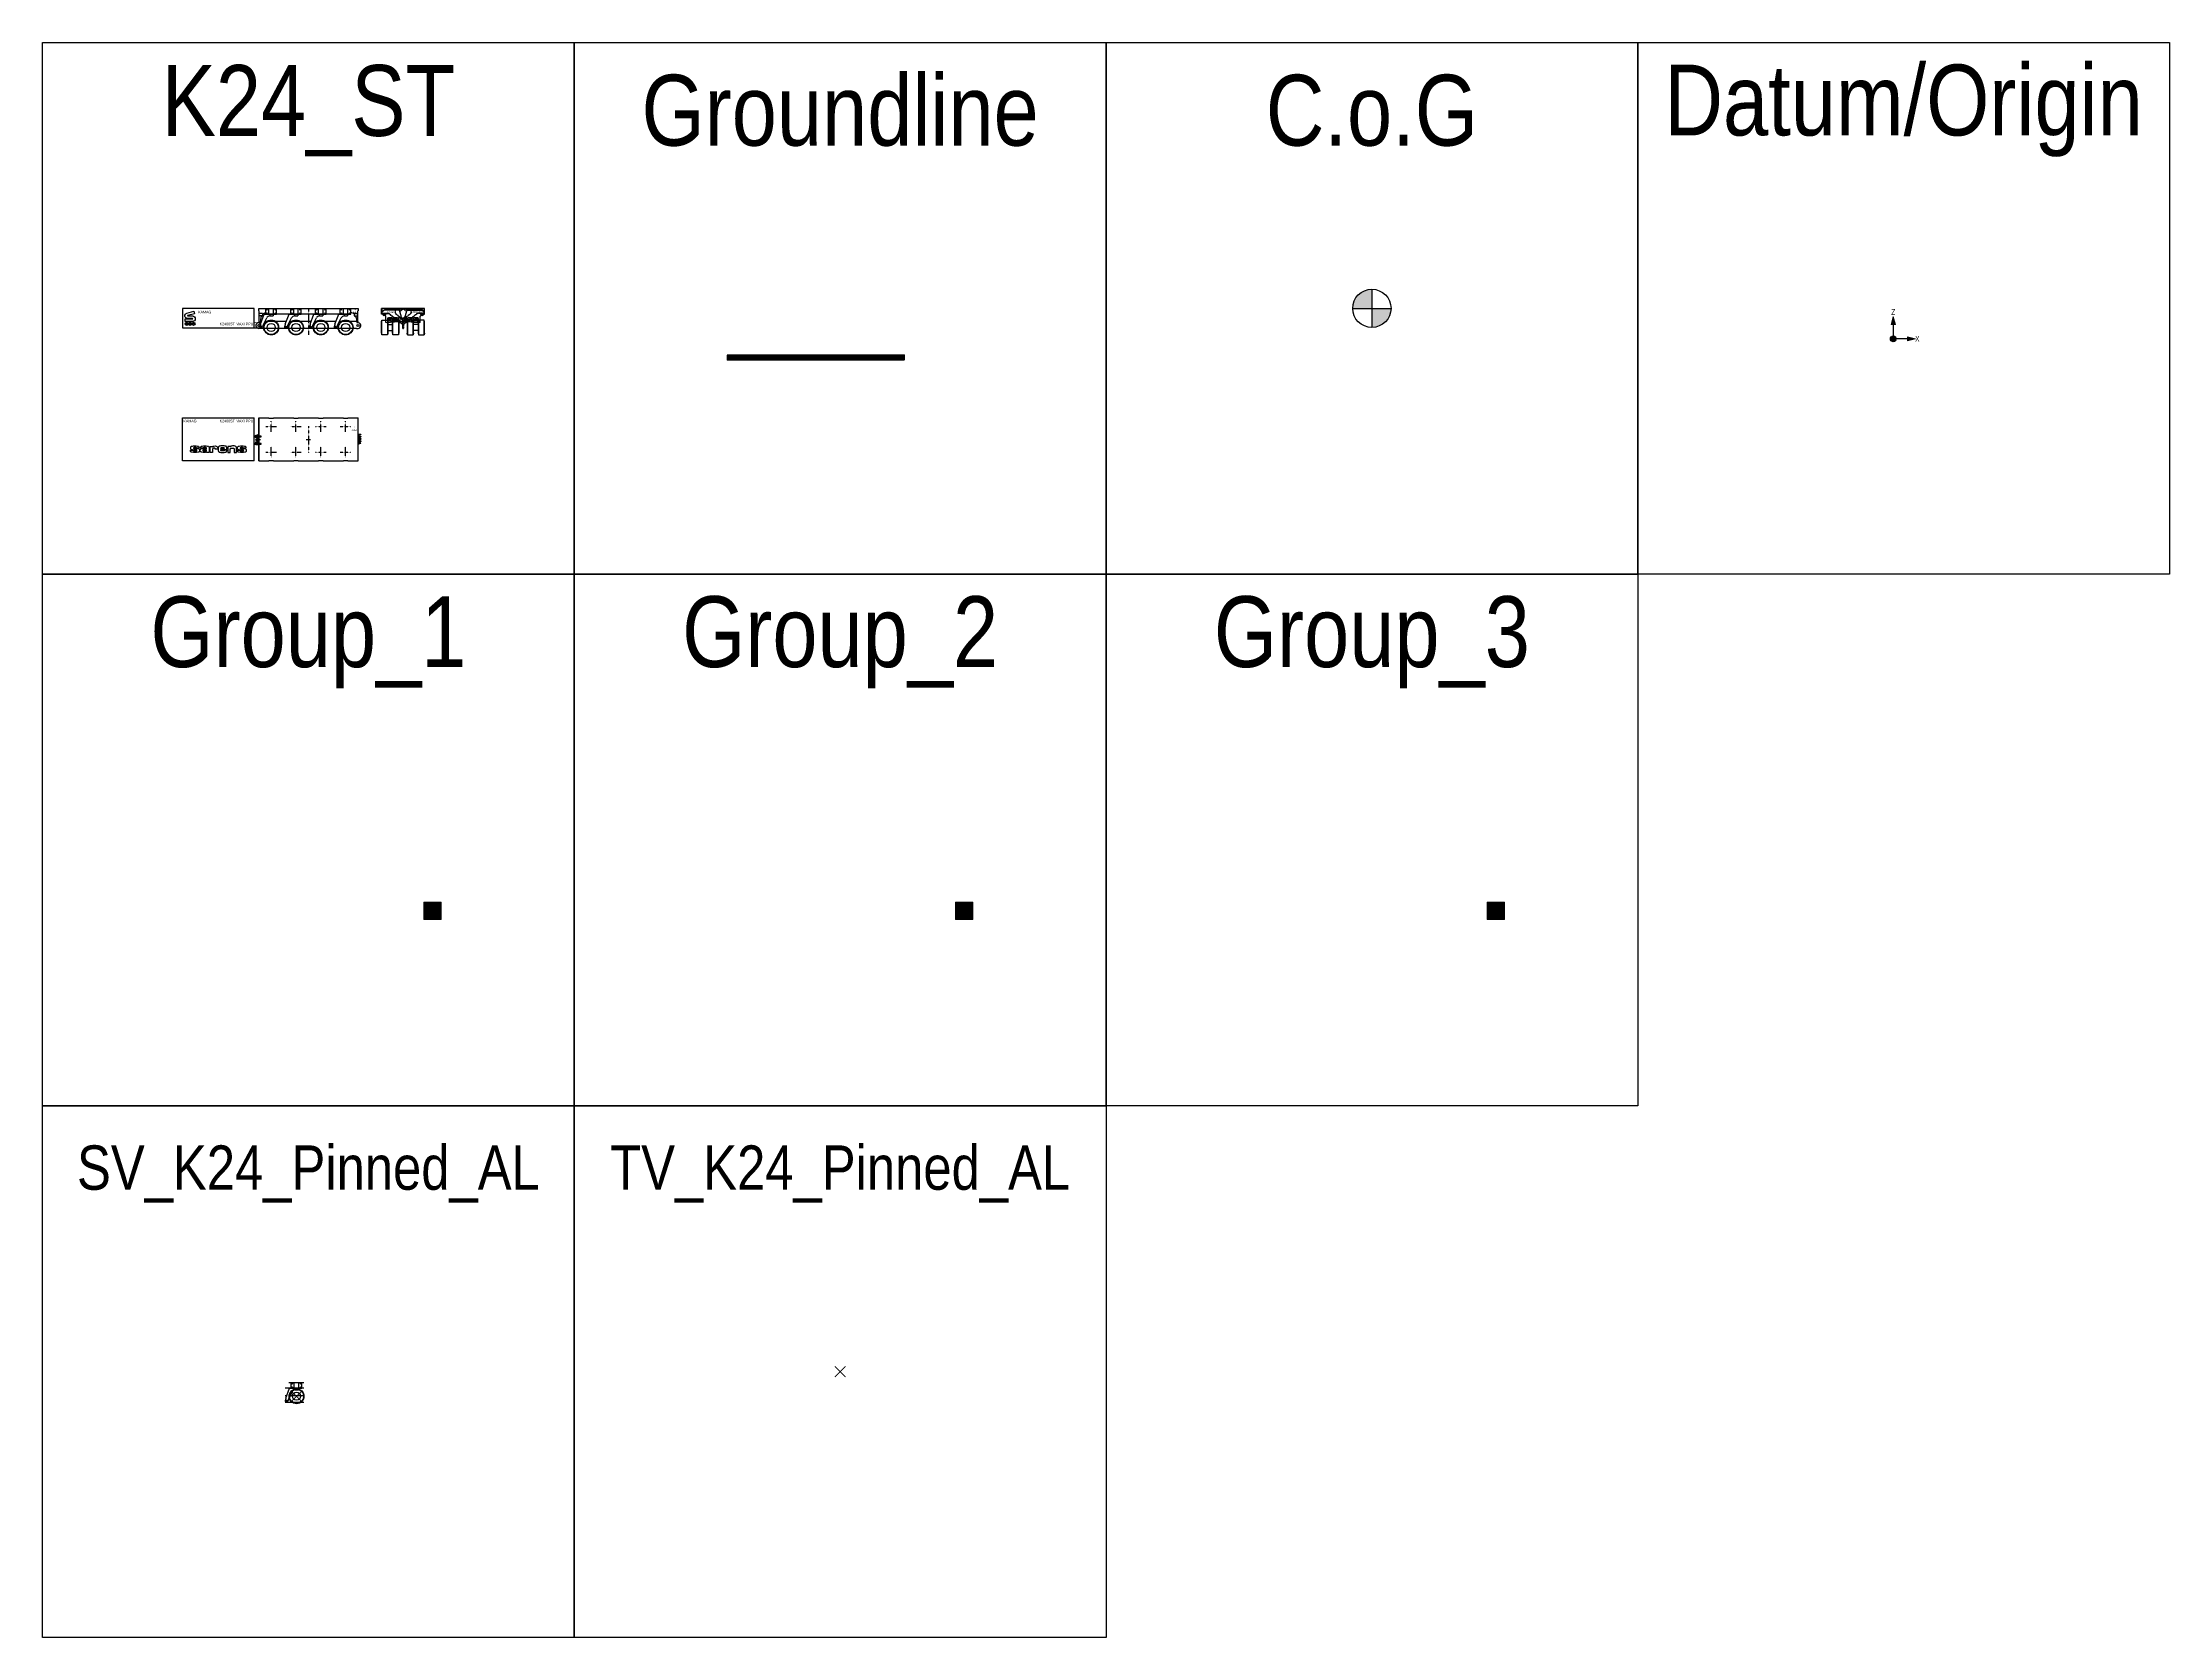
# Model space of a CAD drawing. Header units: millimetres. Extents: x -15000 to 105000, y -75000 to 15000.
import ezdxf
from ezdxf.enums import TextEntityAlignment as Align

# ---------------------------------------------------------------- set-up
doc = ezdxf.new("R2018")
doc.units = ezdxf.units.MM
doc.linetypes.add('$0$SARCEN', pattern=[9.5, 5, -1.5, 1.5, -1.5])
doc.linetypes.add('$0$SARHID', pattern=[3.5, 2, -1.5])
doc.layers.get('Defpoints').update_dxf_attribs({"color": 210})
for name, color, linetype in [('$0$1', 1, '$0$SARHID'), ('$0$2', 2, 'Continuous'), ('$0$3', 3, '$0$SARCEN'), ('$0$8 - Plotplan', 8, 'Continuous'), ('$1$2', 2, 'Continuous'), ('2', 2, 'Continuous')]:
    doc.layers.add(name, color=color, linetype=linetype)
for name, color, linetype, lineweight in [('SPMT-Group1', 44, 'Continuous', 13), ('SPMT-Group2', 152, 'Continuous', 13), ('SPMT-Group3', 95, 'Continuous', 13)]:
    doc.layers.add(name, color=color, linetype=linetype, lineweight=lineweight)
doc.styles.add('$0$Arial Narrow', font='ARIALN.TTF')
doc.styles.add('(A) TXT-ISO-013-REGULAR', font='ARIALN.TTF', dxfattribs={"width": 0.8, "height": 1.3})
doc.styles.add('Arial Narrow', font='ARIALN.TTF')
doc.styles.get("Standard").update_dxf_attribs({"font": 'ARIALN.TTF'})

# ---------------------------------------------------------------- blocks, each defined once
blk = doc.blocks.new('$0$KAMAG K2400ST WHEEL SIDE 01')
at = {"layer": '$0$2'}
for radius in [400, 229]:
    blk.add_circle((0, 420), radius, dxfattribs=at)
at = {"color": 0}
blk.add_circle((0, 420), 420, dxfattribs=at)
blk = doc.blocks.new('*U12')
at = {"color": 0}
blk.add_blockref('$0$KAMAG K2400ST WHEEL SIDE 01', (0, 0), dxfattribs=at)
blk = doc.blocks.new('$0$KAMAG K2400ST Assembly Centerline SIDE')
at = {"layer": '$0$3'}
blk.add_line((0, 0), (0, -1500), dxfattribs=at)
blk = doc.blocks.new('*U15')
at = {"layer": '$0$2'}
for p, q in [((-300, -320), (-300, 0)), ((-128, -320), (-128, 0)), ((128, -320), (128, 0)), ((300, -320), (300, 0)), ((-603, -884), (-390, -320)), ((-603, -884), (-603, -952)), ((-526, -1088), (-458, -1005)), ((-458, -1005), (-453, -955)), ((-453, -955), (-251, -537)), ((-390, -320), (-300, -320)), ((-300, -320), (300, -320)), ((-71, -424), (112, -424)), ((-66, -424), (-66, -320)), ((112, -320), (112, -424))]:
    blk.add_line(p, q, dxfattribs=at)
for centre, radius in [((-580, -1044), 40.5), ((-240, -70), 23), ((-240, -280), 23), ((240, -70), 23), ((240, -280), 23)]:
    blk.add_circle(centre, radius, dxfattribs=at)
for centre, radius, start, end in [((-580, -1044), 70, 125.6619, 321), ((-646, -952), 43, 305.6619, 0), ((-71, -624), 200, 90, 154.14987)]:
    blk.add_arc(centre, radius, start, end, dxfattribs=at)
blk = doc.blocks.new('$0$K24 ST MAXI Power packs_(7.1.2.1)_SIDE 01')
at = {"color": 0}
for p, q in [((-260, 970), (-4300, 970)), ((-4300, 970), (-4300, -130)), ((-260, -130), (-260, 970)), ((-4300, -130), (0, -130))]:
    blk.add_line(p, q, dxfattribs=at)
at = {"color": 0, "lineweight": 15}
blk.add_line((-260, 165), (17, 129), dxfattribs=at)
at = {"color": 0}
blk.add_lwpolyline([(-4013, 540), (-3739, 540, -1), (-3739, 227), (-4156, 227), (-4156, 372), (-3739, 372, 1), (-3739, 396), (-4013, 396, -0.8731243), (-4055, 699), (-3662, 808), (-3624, 669), (-4016, 560, 0.8747002), (-4013, 540)], format="xyb", close=True, dxfattribs=at)
for centre, radius in [((-4067, 99), 88.4), ((-4067, 99), 40.4), ((-3875, 99), 88.4), ((-3875, 99), 40.4), ((-3683, 99), 88.4), ((-3683, 99), 40.4)]:
    blk.add_circle(centre, radius, dxfattribs=at)
at = {"color": 0, "lineweight": 15}
blk.add_circle((0, 0), 50.7, dxfattribs=at)
blk.add_arc((0, 0), 130, 270, 82.60979, dxfattribs=at)
at = {"layer": '$0$2', "color": 0, "style": '$0$Arial Narrow'}
blk.add_text('KAMAG', height=150, dxfattribs=at).set_placement((-3421, 833), align=Align.TOP_LEFT)
blk.add_text('K2400ST MAXI PPU', height=150, dxfattribs=at).set_placement((-310, -30), align=Align.BOTTOM_RIGHT)
blk = doc.blocks.new('*U20')
at = {"layer": '$0$2'}
for p, q in [((5200, -320), (5200, 0)), ((205, -296), (10, -296)), ((205, -428), (10, -428)), ((75, -790), (26, -790)), ((107, -515), (75, -790)), ((198, -428), (127, -481)), ((205, -296), (205, -428)), ((205, -303), (225, -303)), ((225, -303), (382, -230)), ((5200, -320), (310, -320)), ((382, -230), (400, -230)), ((5218, -230), (5200, -230)), ((5375, -303), (5218, -230)), ((5395, -303), (5375, -303)), ((5395, -428), (5395, -296)), ((5395, -296), (5590, -296)), ((5395, -428), (5590, -428)), ((5402, -428), (5473, -481)), ((5493, -515), (5525, -790)), ((5525, -790), (5574, -790))]:
    blk.add_line(p, q, dxfattribs=at)
for centre in [(0, -970), (5600, -970)]:
    blk.add_circle(centre, 60, dxfattribs=at)
for centre, start, end in [((157, -521), 126.75368, 173.25647), ((5443, -521), 6.74353, 53.24632)]:
    blk.add_arc(centre, 50, start, end, dxfattribs=at)
at = {"color": 0}
for p, q in [((0, -145), (0, 0)), ((0, 0), (5600, 0)), ((5600, 0), (5600, -145)), ((26, -790), (-55, -820)), ((0, -145), (10, -145)), ((10, -145), (10, -750)), ((20, -750), (10, -750)), ((20, -790), (20, -750)), ((26, -790), (20, -790)), ((5520, -1130), (5600, -1130)), ((5580, -790), (5574, -790)), ((5574, -790), (5655, -820)), ((5580, -750), (5580, -790)), ((5580, -750), (5590, -750)), ((5590, -750), (5590, -145)), ((5590, -145), (5600, -145))]:
    blk.add_line(p, q, dxfattribs=at)
at = {"color": 8}
for p, q in [((5520, -1130), (0, -1130)), ((82, -730), (155, -730)), ((356, -730), (1555, -730)), ((1756, -730), (2955, -730)), ((3156, -730), (4355, -730)), ((4556, -730), (5518, -730))]:
    blk.add_line(p, q, dxfattribs=at)
at = {"color": 0}
for centre, start, end in [((0, -970), 110.17194, 270), ((5600, -970), 270, 69.82806)]:
    blk.add_arc(centre, 160, start, end, dxfattribs=at)
for name, p in [('$0$K24 ST MAXI Power packs_(7.1.2.1)_SIDE 01', (0, -970)), ('*U15', (700, 0)), ('*U15', (2100, 0)), ('$0$KAMAG K2400ST Assembly Centerline SIDE', (2800, 0)), ('*U15', (3500, 0)), ('*U15', (4900, 0)), ('*U12', (700, -1500)), ('*U12', (2100, -1500)), ('*U12', (3500, -1500)), ('*U12', (4900, -1500))]:
    blk.add_blockref(name, p, dxfattribs=at)
at = {"layer": 'Defpoints', "insert": (5445, -148), "char_height": 90, "attachment_point": 5, "style": '$0$Arial Narrow'}
blk.add_mtext('4\\PAxles', dxfattribs=at)
blk = doc.blocks.new('$0$KAMAG K2400ST FRONT 01')
at = {"layer": '$0$1', "color": 8}
for p, q in [((-1185, -290), (-1185, 0)), ((-300, 0), (-300, -30)), ((300, -30), (300, 0)), ((1185, -290), (1185, 0)), ((-1185, -184), (-1091, -90)), ((-1083, -110), (-1185, -212)), ((-1185, -280), (-808, -280)), ((-1091, -90), (-223, -90)), ((-217, -110), (-1083, -110)), ((-1070, -290), (-811, -290)), ((-811, -290), (-40, -896)), ((-808, -280), (-40, -883)), ((-453, -110), (-453, -281)), ((-453, -281), (-83, -572)), ((-445, -110), (-445, -277)), ((-445, -277), (-87, -559)), ((-300, -30), (300, -30)), ((-240, -30), (-37, -730)), ((-25, -730), (-227, -30)), ((-40, -730), (-40, -1130)), ((-40, -1130), (40, -1130)), ((227, -30), (25, -730)), ((37, -730), (240, -30)), ((808, -280), (40, -883)), ((811, -290), (40, -896)), ((40, -1130), (40, -730)), ((453, -281), (83, -572)), ((445, -277), (87, -559)), ((217, -110), (1083, -110)), ((1091, -90), (223, -90)), ((445, -110), (445, -277)), ((453, -110), (453, -281)), ((1185, -280), (808, -280)), ((1070, -290), (811, -290)), ((1083, -110), (1185, -212)), ((1185, -184), (1091, -90))]:
    blk.add_line(p, q, dxfattribs=at)
at = {"layer": '$0$2'}
for centre in [(-975, -55), (-825, -55), (-675, -55), (-525, -55), (-375, -55), (-225, -55), (-75, -55), (75, -55), (225, -55), (375, -55), (525, -55), (675, -55), (825, -55), (975, -55)]:
    blk.add_circle(centre, 27.5, dxfattribs=at)
at = {"layer": '$0$3'}
for p, q in [((-1176, -70), (-1224, -70)), ((-1176, -280), (-1224, -280)), ((1176, -70), (1224, -70)), ((1176, -280), (1224, -280))]:
    blk.add_line(p, q, dxfattribs=at)
at = {"color": 0}
for p, q in [((-1215, -320), (-1215, 0)), ((1215, 0), (-1215, 0)), ((1215, -320), (1215, 0)), ((-1185, -320), (-1215, -320)), ((-1185, -290), (-1185, -320)), ((-1070, -290), (-1185, -290)), ((-1070, -290), (-1070, -296)), ((-1003, -416), (-1007, -402)), ((-980, -429), (-1003, -416)), ((-970, -790), (-970, -447)), ((-958, -790), (-970, -790)), ((-958, -790), (-237, -740)), ((-866, -657), (-789, -657)), ((-774, -518), (-722, -518)), ((-705, -644), (-774, -644)), ((-702, -722), (-772, -722)), ((-743, -591), (-691, -591)), ((-743, -675), (-717, -675)), ((-607, -578), (-681, -578)), ((-565, -666), (-565, -649)), ((-485, -580), (-558, -580)), ((-440, -722), (-491, -722)), ((-413, -565), (-474, -566)), ((-469, -518), (-382, -518)), ((-455, -634), (-422, -634)), ((-432, -675), (-454, -675)), ((-378, -608), (-378, -591)), ((-374, -719), (-374, -696)), ((-304, -719), (-374, -719)), ((-304, -589), (-304, -719)), ((-257, -521), (-187, -521)), ((-257, -719), (-257, -521)), ((-182, -719), (-257, -719)), ((-237, -740), (293, -740)), ((-187, -521), (-187, -559)), ((-187, -559), (-186, -559)), ((-182, -609), (-182, -719)), ((-39, -613), (-104, -613)), ((40, -730), (-40, -730)), ((-8, -628), (-8, -609)), ((175, -592), (66, -592)), ((247, -637), (66, -637)), ((66, -637), (66, -648)), ((83, -518), (135, -518)), ((149, -722), (93, -722)), ((112, -675), (135, -675)), ((177, -653), (247, -653)), ((247, -603), (247, -637)), ((247, -653), (247, -661)), ((288, -521), (363, -521)), ((288, -719), (288, -521)), ((363, -719), (288, -719)), ((293, -740), (788, -790)), ((363, -521), (363, -553)), ((363, -553), (363, -553)), ((363, -619), (363, -719)), ((430, -576), (413, -576)), ((478, -719), (478, -605)), ((553, -719), (478, -719)), ((553, -605), (553, -719)), ((596, -657), (673, -657)), ((757, -644), (687, -644)), ((688, -518), (740, -518)), ((760, -722), (690, -722)), ((719, -591), (770, -591)), ((719, -675), (745, -675)), ((855, -578), (781, -578)), ((970, -790), (788, -790)), ((970, -790), (970, -447)), ((980, -429), (1003, -416)), ((1003, -416), (1007, -402)), ((1070, -290), (1070, -296)), ((1185, -290), (1070, -290)), ((1185, -320), (1185, -290)), ((1185, -320), (1215, -320))]:
    blk.add_line(p, q, dxfattribs=at)
for centre, radius in [((-1060, -362), 66.5), ((-1060, -362), 45.5), ((1060, -362), 66.5), ((1060, -362), 45.5)]:
    blk.add_circle(centre, radius, dxfattribs=at)
for centre, start, end in [((-990, -447), 0, 60), ((990, -447), 120, 180)]:
    blk.add_arc(centre, 20, start, end, dxfattribs=at)
for points in [[(-772, -722), (-824, -722), (-866, -693), (-866, -657)], [(-864, -574), (-864, -557), (-851, -534), (-824, -522), (-795, -518), (-774, -518)], [(-774, -644), (-827, -644), (-864, -615), (-864, -574)], [(-789, -657), (-789, -663), (-784, -670), (-763, -675), (-743, -675)], [(-681, -578), (-684, -569), (-703, -565), (-770, -565), (-787, -569), (-787, -579)], [(-787, -579), (-787, -586), (-771, -591), (-743, -591)], [(-722, -518), (-673, -518), (-624, -529), (-607, -553), (-607, -578)], [(-717, -675), (-690, -675), (-673, -669), (-673, -652), (-686, -644), (-705, -644)], [(-596, -656), (-596, -695), (-638, -722), (-702, -722)], [(-691, -591), (-666, -591), (-629, -598), (-610, -609), (-599, -627), (-596, -644), (-596, -656)], [(-565, -649), (-565, -633), (-555, -612), (-540, -600), (-509, -594), (-481, -592), (-456, -592)], [(-491, -722), (-528, -722), (-565, -698), (-565, -666)], [(-558, -580), (-558, -542), (-519, -518), (-469, -518)], [(-493, -657), (-493, -645), (-477, -634), (-455, -634)], [(-454, -675), (-476, -675), (-493, -667), (-493, -657)], [(-456, -592), (-421, -592), (-388, -598), (-378, -608)], [(-374, -696), (-390, -712), (-413, -722), (-440, -722)], [(-377, -654), (-377, -662), (-383, -670), (-408, -675), (-432, -675)], [(-422, -634), (-393, -634), (-377, -642), (-377, -654)], [(-378, -591), (-378, -576), (-392, -565), (-413, -565)], [(-382, -518), (-344, -518), (-304, -554), (-304, -589)], [(-186, -559), (-175, -518), (-114, -518)], [(-139, -576), (-182, -576), (-182, -609)], [(-104, -613), (-104, -593), (-118, -576), (-139, -576)], [(-114, -518), (-74, -518), (-39, -555), (-39, -596)], [(-39, -596), (-39, -599), (-39, -613)], [(-8, -609), (-8, -582), (5, -545), (30, -526), (62, -518), (83, -518)], [(93, -722), (76, -722), (51, -719), (22, -707), (4, -687), (-8, -652), (-8, -628)], [(66, -592), (66, -580), (74, -569), (95, -565), (121, -565)], [(66, -648), (66, -664), (88, -675), (112, -675)], [(121, -565), (153, -565), (175, -575), (175, -592)], [(135, -518), (197, -518), (247, -553), (247, -603)], [(135, -675), (154, -675), (173, -668), (177, -660), (177, -653)], [(247, -661), (247, -679), (232, -704), (203, -717), (170, -722), (149, -722)], [(363, -553), (373, -533), (410, -518), (442, -518)], [(413, -576), (389, -576), (363, -598), (363, -619)], [(478, -605), (478, -576), (430, -576)], [(442, -518), (455, -518), (471, -519), (497, -523), (513, -529), (533, -542), (545, -560), (553, -587), (553, -605)], [(690, -722), (638, -722), (596, -693), (596, -657)], [(598, -574), (598, -557), (611, -534), (637, -522), (667, -518), (688, -518)], [(687, -644), (635, -644), (598, -615), (598, -574)], [(673, -657), (673, -663), (678, -670), (699, -675), (719, -675)], [(781, -578), (778, -569), (759, -565), (692, -565), (674, -569), (674, -579)], [(674, -579), (674, -586), (691, -591), (719, -591)], [(740, -518), (789, -518), (838, -529), (855, -553), (855, -578)], [(745, -675), (772, -675), (789, -669), (789, -652), (776, -644), (757, -644)], [(866, -656), (866, -695), (824, -722), (760, -722)], [(770, -591), (796, -591), (832, -598), (852, -609), (863, -627), (866, -644), (866, -656)]]:
    blk.add_open_spline(points, degree=2, dxfattribs=at)
blk.add_open_spline([(-474, -566), (-477, -566), (-485, -570), (-485, -580)], degree=2, knots=[0.6116687, 0.6116687, 0.6116687, 1, 2, 2, 2], dxfattribs=at)
at = {"layer": '$0$2', "style": '$0$Arial Narrow'}
for s, p in [('KAMAG', (-651, -210)), ('2400 ST', (791, -206))]:
    blk.add_text(s, height=100, dxfattribs=at).set_placement(p, align=Align.MIDDLE)
blk = doc.blocks.new('$0$KAMAG K2400ST WHEEL FRONT 01')
at = {"layer": '$0$2'}
for p, q in [((-470, 0), (-470, 840)), ((-150, 840), (-150, 0)), ((150, 0), (150, 840)), ((470, 840), (470, 0))]:
    blk.add_line(p, q, dxfattribs=at)
at = {"color": 0}
for p, q in [((-490, 740), (-470, 840)), ((-490, 100), (-490, 740)), ((-490, 100), (-470, 0)), ((-470, 840), (-150, 840)), ((-150, 0), (-470, 0)), ((-130, 740), (-150, 840)), ((-130, 100), (-150, 0)), ((-130, 740), (-130, 100)), ((-130, 590), (130, 590)), ((-130, 250), (130, 250)), ((130, 740), (150, 840)), ((130, 100), (130, 740)), ((130, 100), (150, 0)), ((150, 840), (470, 840)), ((470, 0), (150, 0)), ((470, 840), (490, 740)), ((470, 0), (490, 100)), ((490, 740), (490, 100))]:
    blk.add_line(p, q, dxfattribs=at)
blk = doc.blocks.new('$0$K2400 ST (K24)_(7.1.2)_Simplified_FRONT')
at = {"layer": 'Defpoints'}
for p, q in [((-141, -141), (0, 0)), ((0, 0), (141, -141))]:
    blk.add_line(p, q, dxfattribs=at)
at = {"color": 0}
for name, p in [('$0$KAMAG K2400ST FRONT 01', (0, 0)), ('$0$KAMAG K2400ST WHEEL FRONT 01', (-725, -1500))]:
    blk.add_blockref(name, p, dxfattribs=at)
at = {"color": 0, "xscale": -1}
blk.add_blockref('$0$KAMAG K2400ST WHEEL FRONT 01', (725, -1500), dxfattribs=at)
blk = doc.blocks.new('$0$KAMAG K2400ST Assembly Centerline TOP')
at = {"layer": '$0$3'}
blk.add_line((0, 0), (0, -1500), dxfattribs=at)
blk = doc.blocks.new('$0$K24 ST MAXI Power packs_(7.1.2.1)_TOP 01')
at = {"layer": '$0$2', "color": 0}
for points in [[(-260, 154), (130, 154), (130, 194), (-260, 194)], [(-260, -260), (130, -260), (130, -220), (-260, -220)]]:
    blk.add_lwpolyline(points, dxfattribs=at)
at = {"layer": '$0$3', "color": 0}
for p, q in [((-100, 0), (100, 0)), ((0, 100), (0, -100))]:
    blk.add_line(p, q, dxfattribs=at)
at = {"color": 0}
for p, q in [((-4300, 1215), (-260, 1215)), ((-4300, -1215), (-4300, 1215)), ((-260, -1215), (-260, 1215)), ((-260, -1215), (-4300, -1215))]:
    blk.add_line(p, q, dxfattribs=at)
for points in [[(-3505, -604, 0.0692816), (-3580, -599, -0.0146915), (-3748, -592, -0.2986685), (-3825, -541, -0.1123835), (-3835, -483, -0.1123835), (-3825, -426, -0.2986685), (-3748, -374, -0.0165776), (-3599, -368, -0.0165776), (-3449, -374, -0.2986685), (-3373, -426, -0.1123835), (-3363, -483), (-3507, -483, 0.3400245), (-3522, -465, 0.0669199), (-3599, -457, 0.0669199), (-3676, -465, 0.822042), (-3673, -502, 0.0551605), (-3580, -507, -0.0165776), (-3430, -514, -0.2986685), (-3353, -565, -0.1219876), (-3344, -618, -0.1123835), (-3353, -676, -0.2986685), (-3430, -727, -0.0165776), (-3580, -734, -0.0131866), (-3767, -727, -0.2986685), (-3844, -676, -0.0964879), (-3854, -608), (-3709, -608, 0.1440529), (-3704, -627, 0.2312074), (-3673, -640, 0.0359531), (-3580, -644, 0.0669199), (-3502, -637, 0.9379358)], [(-2540, -483, 0.4142136), (-2603, -546), (-2603, -734), (-2747, -734), (-2747, -392), (-2603, -392), (-2603, -420, -0.2564477), (-2531, -375, -0.1109388), (-2405, -375, -0.2910705), (-2328, -430, -0.0927295), (-2314, -541), (-2458, -541), (-2458, -527), (-2458, -526, 0.4142136), (-2500, -483)], [(-2068, -457, -0.0010874), (-2044, -457, -0.0010874), (-2020, -457, -0.0888638), (-1962, -465, -0.2916354), (-1948, -492), (-1948, -505), (-2141, -505), (-2141, -492, -0.2916354), (-2126, -465, -0.0888638)], [(-1606, -420), (-1606, -392), (-1751, -392), (-1751, -734), (-1606, -734), (-1606, -546, -0.4142136), (-1544, -483), (-1437, -483, -0.4142136), (-1395, -526), (-1395, -527), (-1395, -541), (-1395, -734), (-1250, -734), (-1250, -541, 0.0927295), (-1264, -430, 0.2910705), (-1341, -375, 0.0722066), (-1534, -375, 0.2564477)], [(-868, -604, 0.064547), (-942, -599, -0.0146915), (-1111, -592, -0.2986685), (-1188, -541, -0.1123835), (-1197, -483, -0.1123835), (-1188, -426, -0.2986685), (-1111, -374, -0.0165776), (-961, -368, -0.0165776), (-812, -374, -0.2986685), (-735, -426, -0.1123835), (-726, -483), (-870, -483, 0.3424142), (-884, -465, 0.0667448), (-961, -457, 0.0667448), (-1039, -465, 0.822923), (-1036, -502, 0.0521437), (-942, -507, -0.0165776), (-793, -514, -0.2986685), (-716, -565, -0.1219876), (-706, -618, -0.1123835), (-716, -676, -0.2986685), (-793, -727, -0.0165776), (-942, -734, -0.0131866), (-1130, -727, -0.2986685), (-1207, -676, -0.0964879), (-1217, -608), (-1072, -608, 0.1440529), (-1067, -627, 0.2312074), (-1036, -640, 0.0359531), (-942, -644, 0.0669199), (-865, -637, 0.9379358)]]:
    blk.add_lwpolyline(points, format="xyb", close=True, dxfattribs=at)
for points in [[(-3305, -620, -0.1123835), (-3295, -562, -0.2986685), (-3219, -511, -0.0165776), (-3069, -505, -0.0545484), (-3024, -508, -0.2780325), (-2949, -558), (-2949, -490, 0.2329277), (-2972, -465, 0.0750408), (-3040, -457, 0.0595523), (-3127, -465, 0.3400245), (-3142, -483), (-3286, -483, -0.1123835), (-3276, -426, -0.2986685), (-3199, -374, -0.015575), (-3040, -368, -0.0165776), (-2891, -374, -0.2986685), (-2814, -426, -0.1123835), (-2805, -483), (-2805, -734), (-2949, -734), (-2949, -680, -0.2780325), (-3024, -730, -0.0545484), (-3069, -734, -0.0165776), (-3219, -727, -0.2986685), (-3295, -676, -0.1123835), (-3305, -618)], [(-3146, -602, 0.3955816), (-3161, -619, 0.3955816), (-3146, -637, 0.0669199), (-3069, -644, 0.0055507), (-3055, -644, 0.0055507), (-3040, -644, 0.0669199), (-2963, -637, 0.3955816), (-2949, -619, 0.3955816), (-2963, -602, 0.0669199), (-3040, -594, 0.0055507), (-3055, -594, 0.0055507), (-3069, -594, 0.0667448), (-3147, -602)], [(-2126, -637, -0.2903113), (-2141, -610), (-2141, -568), (-1794, -568), (-1794, -521, 0.0672158), (-1813, -425, 0.2986685), (-1890, -374, 0.0190268), (-2020, -368, 0.0172333), (-2035, -368), (-2054, -368, 0.0172333), (-2068, -368, 0.0190268), (-2198, -374, 0.2986685), (-2275, -425, 0.0672158), (-2295, -521), (-2295, -580, 0.0672158), (-2275, -676, 0.2986685), (-2198, -727, 0.0190268), (-2068, -734, 0.0172333), (-2054, -734), (-2035, -734, 0.0172333), (-2020, -734, 0.0190268), (-1890, -727, 0.2986685), (-1813, -676, 0.0491174), (-1797, -606), (-1948, -606), (-1948, -610, -0.2916354), (-1962, -637, -0.0888638), (-2020, -644, -0.0010874), (-2044, -644, -0.0010874), (-2068, -644, -0.0885539), (-2126, -637)]]:
    blk.add_lwpolyline(points, format="xyb", dxfattribs=at)
at = {"color": 0, "style": '$0$Arial Narrow'}
blk.add_text('KAMAG', height=150, dxfattribs=at).set_placement((-4250, 1115), align=Align.TOP_LEFT)
blk.add_text('K2400ST MAXI PPU', height=150, dxfattribs=at).set_placement((-310, 1115), align=Align.TOP_RIGHT)
blk = doc.blocks.new('*U30')
at = {"layer": '$0$2'}
for p, q in [((-160, 232), (-140, 237)), ((-160, 222), (-160, 232)), ((-140, 217), (-160, 222)), ((-160, 119), (-130, 127)), ((-160, 85), (-160, 119)), ((-130, 77), (-160, 85)), ((-140, 237), (0, 237)), ((-140, 217), (0, 217)), ((-130, 127), (0, 127)), ((-130, 77), (0, 77)), ((5600, 293), (5760, 293)), ((5740, 273), (5600, 273)), ((5730, 183), (5600, 183)), ((5600, 133), (5730, 133)), ((5730, 53), (5600, 53)), ((5730, 3), (5600, 3)), ((5730, 183), (5760, 175)), ((5760, 141), (5730, 133)), ((5730, 53), (5760, 45)), ((5760, 11), (5730, 3)), ((5760, 278), (5740, 273)), ((5760, 293), (5760, 278)), ((5760, 175), (5760, 141)), ((5760, 45), (5760, 11)), ((-160, -11), (-130, -3)), ((-160, -45), (-160, -11)), ((-130, -53), (-160, -45)), ((-160, -141), (-130, -133)), ((-160, -175), (-160, -141)), ((-130, -183), (-160, -175)), ((-160, -278), (-140, -273)), ((-160, -293), (-160, -278)), ((-160, -293), (0, -293)), ((-140, -273), (0, -273)), ((-130, -3), (0, -3)), ((-130, -53), (0, -53)), ((-130, -133), (0, -133)), ((-130, -183), (0, -183)), ((5730, -77), (5600, -77)), ((5730, -127), (5600, -127)), ((5740, -217), (5600, -217)), ((5740, -237), (5600, -237)), ((5730, -77), (5760, -85)), ((5760, -119), (5730, -127)), ((5740, -217), (5760, -222)), ((5760, -232), (5740, -237)), ((5760, -85), (5760, -119)), ((5760, -222), (5760, -232))]:
    blk.add_line(p, q, dxfattribs=at)
at = {"layer": '$0$3'}
for p, q in [((460, 1230), (460, 1200)), ((940, 1230), (940, 1200)), ((1860, 1230), (1860, 1200)), ((2340, 1230), (2340, 1200)), ((3260, 1230), (3260, 1200)), ((3740, 1230), (3740, 1200)), ((4660, 1230), (4660, 1200)), ((5140, 1230), (5140, 1200)), ((400, 725), (1000, 725)), ((700, 425), (700, 1025)), ((1800, 725), (2400, 725)), ((2100, 425), (2100, 1025)), ((2680, 0), (2920, 0)), ((3200, 725), (3800, 725)), ((3500, 425), (3500, 1025)), ((4600, 725), (5200, 725)), ((4900, 425), (4900, 1025)), ((400, -725), (1000, -725)), ((460, -1230), (460, -1200)), ((700, -1025), (700, -425)), ((940, -1230), (940, -1200)), ((1800, -725), (2400, -725)), ((1860, -1230), (1860, -1200)), ((2100, -1025), (2100, -425)), ((2340, -1230), (2340, -1200)), ((3200, -725), (3800, -725)), ((3260, -1230), (3260, -1200)), ((3500, -1025), (3500, -425)), ((3740, -1230), (3740, -1200)), ((4600, -725), (5200, -725)), ((4660, -1230), (4660, -1200)), ((4900, -1025), (4900, -425)), ((5140, -1230), (5140, -1200))]:
    blk.add_line(p, q, dxfattribs=at)
at = {"color": 0}
for p, q in [((0, 1215), (572, 1215)), ((0, -1215), (0, 1215)), ((0, 1215), (0, -1215)), ((572, 1215), (572, 1195)), ((828, 1195), (828, 1215)), ((828, 1215), (1400, 1215)), ((1400, 1215), (1972, 1215)), ((1972, 1215), (1972, 1195)), ((2228, 1195), (2228, 1215)), ((2228, 1215), (2800, 1215)), ((2800, 1215), (3372, 1215)), ((3372, 1215), (3372, 1195)), ((3628, 1195), (3628, 1215)), ((3628, 1215), (4200, 1215)), ((4200, 1215), (4772, 1215)), ((4772, 1215), (4772, 1195)), ((5027, 1195), (5027, 1215)), ((5027, 1215), (5600, 1215)), ((5600, -1215), (5600, 1215)), ((-80, 249), (-66, 257)), ((-80, 249), (-80, 237)), ((-80, 205), (-80, 217)), ((-66, 197), (-80, 205)), ((-80, 67), (-80, 77)), ((-80, 67), (0, 67)), ((0, 257), (-66, 257)), ((-66, 197), (0, 197)), ((572, 1195), (828, 1195)), ((1972, 1195), (2228, 1195)), ((3372, 1195), (3628, 1195)), ((4772, 1195), (5027, 1195)), ((5680, 263), (5600, 263)), ((5680, 193), (5600, 193)), ((5680, 63), (5600, 63)), ((5680, 273), (5680, 263)), ((5680, 193), (5680, 183)), ((5680, 63), (5680, 53)), ((-80, -63), (-80, -53)), ((-80, -63), (0, -63)), ((-80, -193), (-80, -183)), ((-80, -193), (0, -193)), ((-80, -263), (0, -263)), ((-80, -273), (-80, -263)), ((572, -1215), (572, -1195)), ((572, -1195), (828, -1195)), ((828, -1195), (828, -1215)), ((1972, -1215), (1972, -1195)), ((1972, -1195), (2228, -1195)), ((2228, -1195), (2228, -1215)), ((3372, -1215), (3372, -1195)), ((3372, -1195), (3628, -1195)), ((3628, -1195), (3628, -1215)), ((4772, -1215), (4772, -1195)), ((4772, -1195), (5027, -1195)), ((5027, -1195), (5027, -1215)), ((5680, -67), (5600, -67)), ((5666, -197), (5600, -197)), ((5600, -257), (5666, -257)), ((5666, -197), (5680, -205)), ((5680, -249), (5666, -257)), ((5680, -67), (5680, -77)), ((5680, -205), (5680, -217)), ((5680, -249), (5680, -237)), ((0, -1215), (572, -1215)), ((828, -1215), (1400, -1215)), ((1400, -1215), (1972, -1215)), ((2228, -1215), (2800, -1215)), ((2800, -1215), (3372, -1215)), ((3628, -1215), (4200, -1215)), ((4200, -1215), (4772, -1215)), ((5027, -1215), (5600, -1215))]:
    blk.add_line(p, q, dxfattribs=at)
for name, p in [('$0$K24 ST MAXI Power packs_(7.1.2.1)_TOP 01', (0, 0)), ('$0$KAMAG K2400ST Assembly Centerline TOP', (2800, 750))]:
    blk.add_blockref(name, p, dxfattribs=at)
at = {"layer": 'Defpoints', "insert": (5394, 605), "char_height": 90, "attachment_point": 5, "style": '$0$Arial Narrow'}
blk.add_mtext('4\\PAxles', dxfattribs=at)
blk = doc.blocks.new('*U47')
at = {"layer": '$0$8 - Plotplan'}
h = blk.add_hatch(dxfattribs=at)
h.set_pattern_fill('ANSI31', color=256, angle=270)
h.set_pattern_definition([(315, (116.6555, -547.003), (2.245064, 2.245064), [])])
h.paths.add_polyline_path([(0, 0), (10000, 0), (10000, -300), (0, -300)])
blk.add_line((0, 0), (10000, 0), dxfattribs=at)
blk = doc.blocks.new('*U49')
at = {"layer": '$1$2'}
h = blk.add_hatch(color=0, dxfattribs=at)
h.dxf.hatch_style = 1
h.paths.add_polyline_path([(0, 1080, 0.4142136), (-1080, 0), (0, 0)])
h.paths.add_polyline_path([(0, -1080, 0.4142136), (1080, 0), (0, 0)])
at = {"layer": '$1$2', "color": 0}
blk.add_circle((0, 0), 1080, dxfattribs=at)
at = {"color": 0}
for p, q in [((-1080, 0), (1080, 0)), ((0, 1080), (0, -1080))]:
    blk.add_line(p, q, dxfattribs=at)
at = {"layer": '$1$2', "color": 0, "lineweight": 30, "flags": 104}
blk.add_attdef('ITEM', text='', height=1500, dxfattribs=at).set_placement((-3952, -2255), align=Align.TOP_LEFT)
blk = doc.blocks.new('SPMT-Bogie')
at = {"transparency": 33554559}
blk.add_hatch(color=256, dxfattribs=at).paths.add_polyline_path([(-490, -490), (-490, 490), (490, 490), (490, -490)], flags=0)
blk.add_lwpolyline([(-490, -490), (-490, 490), (490, 490), (490, -490)], close=True)
blk = doc.blocks.new('*U57')
at = {"layer": 'SPMT-Group1'}
blk.add_blockref('SPMT-Bogie', (0, 0), dxfattribs=at)
blk = doc.blocks.new('*U58')
at = {"color": 0, "linetype": 'ByBlock', "lineweight": -2, "transparency": 16777216}
blk.add_blockref('*U57', (0, 0), dxfattribs=at)
blk = doc.blocks.new('SARTD_GROUP_1_SQUARE')
at = {"rotation": 90}
blk.add_blockref('*U58', (0, 0), dxfattribs=at)
blk = doc.blocks.new('*U55')
at = {"layer": 'SPMT-Group2'}
blk.add_blockref('SPMT-Bogie', (0, 0), dxfattribs=at)
blk = doc.blocks.new('*U56')
at = {"color": 0, "linetype": 'ByBlock', "lineweight": -2, "transparency": 16777216}
blk.add_blockref('*U55', (0, 0), dxfattribs=at)
blk = doc.blocks.new('SARTD_GROUP_2_SQUARE')
at = {"rotation": 90}
blk.add_blockref('*U56', (0, 0), dxfattribs=at)
blk = doc.blocks.new('*U53')
at = {"layer": 'SPMT-Group3'}
blk.add_blockref('SPMT-Bogie', (0, 0), dxfattribs=at)
blk = doc.blocks.new('*U54')
at = {"color": 0, "linetype": 'ByBlock', "lineweight": -2, "transparency": 16777216}
blk.add_blockref('*U53', (0, 0), dxfattribs=at)
blk = doc.blocks.new('SARTD_GROUP_3_SQUARE')
at = {"rotation": 90}
blk.add_blockref('*U54', (0, 0), dxfattribs=at)
blk = doc.blocks.new('*U78')
at = {"linetype": 'ByBlock', "lineweight": 0}
h = blk.add_hatch(color=222, dxfattribs=at)
h.dxf.hatch_style = 1
h.paths.add_polyline_path([(0, 5), (-0.48, 3.2), (0.48, 3.2)])
at = {"linetype": 'ByBlock', "lineweight": -2}
h = blk.add_hatch(color=222, dxfattribs=at)
h.dxf.hatch_style = 1
edge = h.paths.add_edge_path()
edge.add_arc((0, 0), 0.65, 0, 360)
at = {"linetype": 'ByBlock', "lineweight": 0}
h = blk.add_hatch(color=222, dxfattribs=at)
h.dxf.hatch_style = 1
h.paths.add_polyline_path([(5, 0), (3.2, 0.48), (3.2, -0.48)])
at = {"color": 222, "linetype": 'ByBlock', "lineweight": 0}
for p, q in [((0, 5), (-0.48, 3.2)), ((0, 5), (0.48, 3.2)), ((-0.48, 3.2), (0.48, 3.2)), ((5, 0), (3.2, 0.48)), ((3.2, 0.48), (3.2, -0.48)), ((5, 0), (3.2, -0.48))]:
    blk.add_line(p, q, dxfattribs=at)
at = {"color": 222, "linetype": 'ByBlock', "lineweight": -2}
for p in [(0, 3.2), (3.2, 0)]:
    blk.add_line(p, (0, 0), dxfattribs=at)
blk.add_circle((0, 0), 0.65, dxfattribs=at)
at = {"color": 222, "linetype": 'ByBlock', "lineweight": -2, "style": '(A) TXT-ISO-013-REGULAR', "width": 0.8}
blk.add_text('Z', height=1.3, dxfattribs=at).set_placement((0, 5), align=Align.BOTTOM_CENTER)
at = {"color": 222, "linetype": 'ByBlock', "lineweight": -2, "style": '(A) TXT-ISO-013-REGULAR', "text_generation_flag": 2, "width": 0.8}
blk.add_text('X', height=1.3, dxfattribs=at).set_placement((5.94, 0), align=Align.MIDDLE_LEFT)
blk = doc.blocks.new('SV_K24_Pinned_Axle')
blk.add_wipeout([(150, 1044), (1000, 1044), (1000, -806), (160, -806)])
at = {"layer": '$0$2'}
blk.add_line((1000, 724), (-70, 724), dxfattribs=at)
at = {"color": 8}
for p, q in [((-70, 314), (35, 314)), ((236, 314), (1000, 314)), ((1000, -86), (-70, -86))]:
    blk.add_line(p, q, dxfattribs=at)
at = {"color": 0}
blk.add_line((150, 1045), (1000, 1044), dxfattribs=at)
at = {"color": 10, "const_width": 50}
for points in [[(279, 565), (881, -37)], [(279, -37), (881, 565)]]:
    blk.add_lwpolyline(points, dxfattribs=at)
at = {"color": 0}
for name, p in [('*U15', (580, 1044)), ('*U12', (580, -156))]:
    blk.add_blockref(name, p, dxfattribs=at)
blk = doc.blocks.new('TV_K24_Pinned_Axle')
at = {"color": 10, "const_width": 50}
for points in [[(-301, 301), (301, -301)], [(-301, -301), (301, 301)]]:
    blk.add_lwpolyline(points, dxfattribs=at)

msp = doc.modelspace()

# ---------------------------------------------------------------- linework, layer by layer
at = {"layer": 'Defpoints'}
for points in [[(-15000, 15000), (15000, 15000), (15000, -15000), (-15000, -15000)], [(15000, 15000), (45000, 15000), (45000, -15000), (15000, -15000)], [(45000, 15000), (75000, 15000), (75000, -15000), (45000, -15000)], [(75000, 15000), (105000, 15000), (105000, -15000), (75000, -15000)], [(-15000, -15000), (15000, -15000), (15000, -45000), (-15000, -45000)], [(15000, -15000), (45000, -15000), (45000, -45000), (15000, -45000)], [(45000, -15000), (75000, -15000), (75000, -45000), (45000, -45000)], [(15000, -45000), (45000, -45000), (45000, -75000), (15000, -75000)]]:
    msp.add_lwpolyline(points, close=True, dxfattribs=at)

# ---------------------------------------------------------------- block references
at = {"xscale": 250, "yscale": 250, "zscale": 250}
msp.add_blockref('*U78', (89415, -1718), dxfattribs=at)
for name, p in [('*U47', (23623, -2632)), ('SARTD_GROUP_1_SQUARE', (7000, -33993)), ('SARTD_GROUP_2_SQUARE', (37000, -33993)), ('SARTD_GROUP_3_SQUARE', (67000, -33993)), ('TV_K24_Pinned_Axle', (30000, -60000)), ('SV_K24_Pinned_Axle', (-1250, -61652))]:
    msp.add_blockref(name, p)
at = {"layer": '2', "color": 0}
for name, p in [('*U20', (-2800, 0)), ('$0$K2400 ST (K24)_(7.1.2)_Simplified_FRONT', (5342, 0)), ('*U30', (-2800, -7397))]:
    msp.add_blockref(name, p, dxfattribs=at)
at = {"layer": '2'}
ref = msp.add_blockref('*U49', (60000, 0), dxfattribs=at)
lines = msp.add_mtext('-', dxfattribs={"layer": '$1$2', "color": 0, "insert": (56048, -2255), "char_height": 2.5, "attachment_point": 1, "bg_fill": 3, "box_fill_scale": 1.2, "bg_fill_color": 256, "bg_fill_transparency": 0})
ref.add_attrib('ITEM', '', (56048, -2255), dxfattribs={"flags": 104}).embed_mtext(lines)

# ---------------------------------------------------------------- texts
at = {"layer": 'Defpoints', "attachment_point": 5, "style": 'Arial Narrow'}
for s, width, gutter_width, heights, insert, char_height in [('K24_ST', 467.55, 10, [0], (0, 11153), 4000), ('Groundline', 4000, 10, [0], (30000, 11153), 4000), ('C.o.G', 467.55, 10, [0], (60000, 11153), 4000), ('Datum/Origin', 467.55, 10, [0], (90000, 11153), 4000), ('Group_1', 25863.63, 10, [4647], (0, -18847), 4000), ('Group_2', 25863.63, 10, [4647], (30000, -18847), 4000), ('Group_3', 25863.63, 10, [4647], (60000, -18847), 4000), ('SV_K24_Pinned_AL', 35029.82, 0, [6435], (0, -48847), 2500), ('TV_K24_Pinned_AL', 35029.82, 0, [6435], (30000, -48847), 2500)]:
    msp.add_mtext_dynamic_manual_height_columns(s, width=width, gutter_width=gutter_width, heights=heights, dxfattribs=dict(at, insert=insert, char_height=char_height))

# ---------------------------------------------------------------- next in the draw order: linework, layer by layer
at = {"layer": 'Defpoints'}
msp.add_lwpolyline([(-15000, -45000), (15000, -45000), (15000, -75000), (-15000, -75000)], close=True, dxfattribs=at)

doc.saveas('drawing.dxf')
